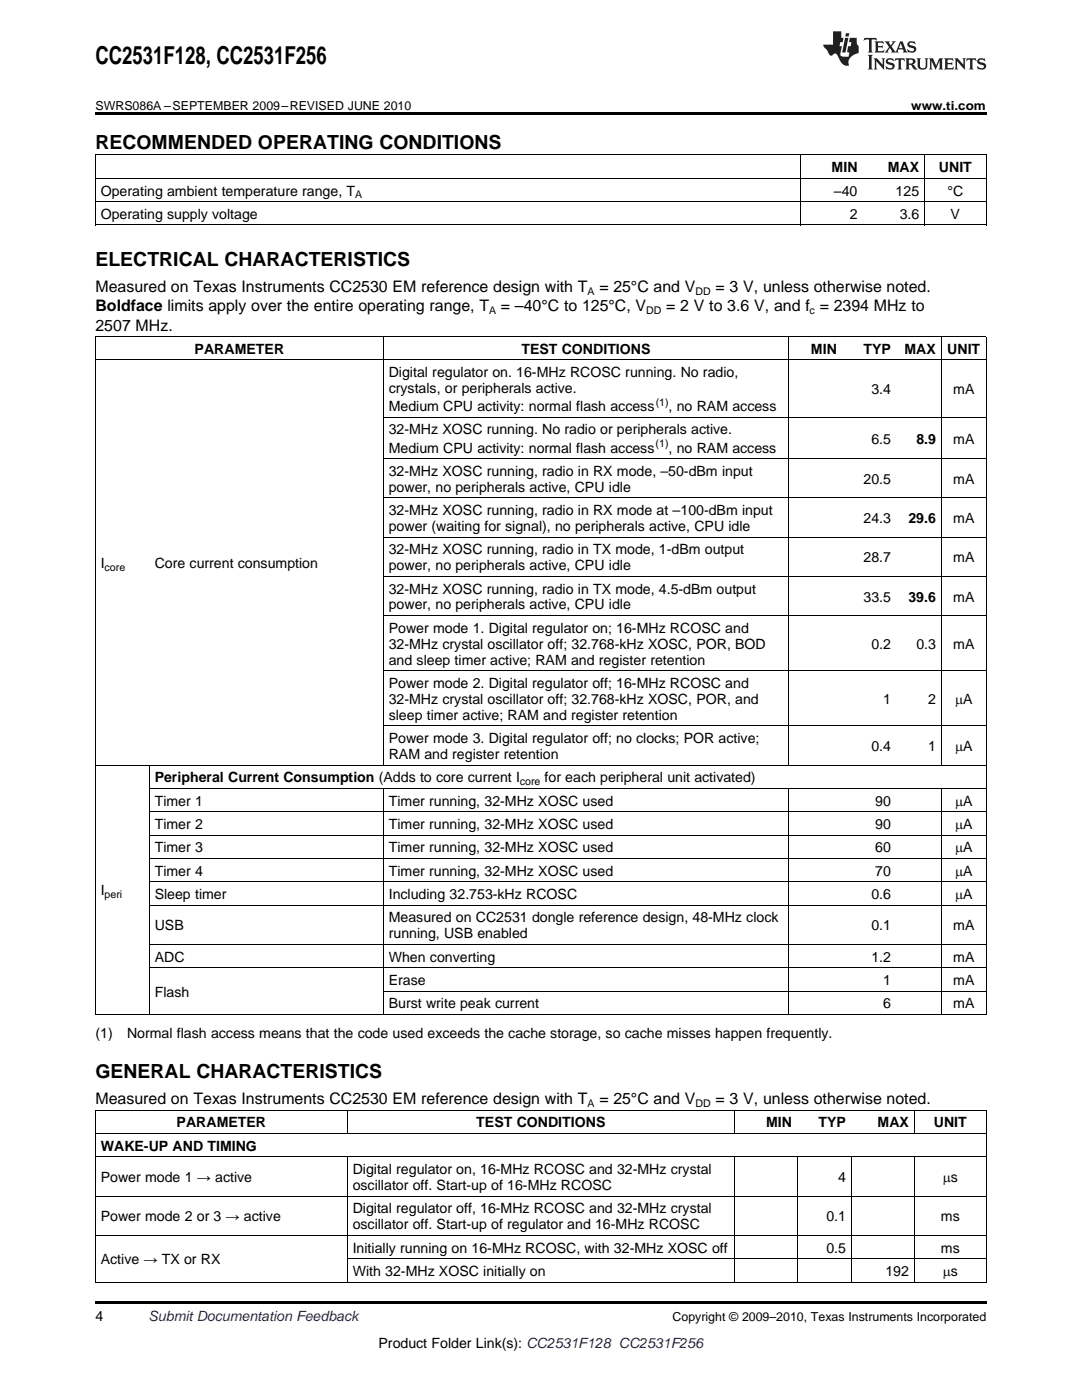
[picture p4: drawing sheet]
<svg xmlns="http://www.w3.org/2000/svg" width="216mm" height="279mm" viewBox="0 0 216 279" stroke-linecap="round" stroke-linejoin="round" font-family="sans-serif">
<defs><g id="words">
<text font-size="4.9" x="19" y="12.8">CC2531F128, CC2531F256</text>
<g font-size="3.9">
<text x="19" y="29.7">RECOMMENDED OPERATING CONDITIONS</text>
<text x="19" y="53.1">ELECTRICAL CHARACTERISTICS</text>
<text x="19" y="215.2">GENERAL CHARACTERISTICS</text>
</g>
<g font-size="3.2">
<text x="19" y="58.2">Measured on Texas Instruments CC2530 EM reference design with T</text>
<text x="119.6" y="58.2">= 25°C and V</text>
<text x="142.8" y="58.2">= 3 V, unless otherwise noted.</text>
<text x="19" y="62.1">Boldface limits apply over the entire operating range, T</text>
<text x="19" y="66">2507 MHz.</text>
<text x="99.9" y="62.1">= –40°C to 125°C, V</text>
<text x="132.9" y="62.1">= 2 V to 3.6 V, and f = 2394 MHz to</text>
<text x="19" y="220.3">Measured on Texas Instruments CC2530 EM reference design with T</text>
<text x="119.6" y="220.3">= 25°C and V</text>
<text x="142.8" y="220.3">= 3 V, unless otherwise noted.</text>
</g>
<g font-size="2.8">
<text x="165.9" y="34.4">MIN</text>
<text x="177.2" y="34.4">MAX</text>
<text x="187.4" y="34.4">UNIT</text>
<text x="20.1" y="39">Operating ambient temperature range, T</text>
<text x="166.4" y="39">–40</text>
<text x="178.7" y="39">125</text>
<text x="189.1" y="39">°C</text>
<text x="20.1" y="43.7">Operating supply voltage</text>
<text x="169.5" y="43.7">2</text>
<text x="179.5" y="43.7">3.6</text>
<text x="189.7" y="43.7">V</text>
<text x="38.8" y="70.6">PARAMETER</text>
<text x="104" y="70.6">TEST CONDITIONS</text>
<text x="161.8" y="70.6">MIN</text>
<text x="172.3" y="70.6">TYP</text>
<text x="180.5" y="70.6">MAX</text>
<text x="189" y="70.6">UNIT</text>
<text x="77.6" y="75.3">Digital regulator on. 16-MHz RCOSC running. No radio,</text>
<text x="77.6" y="78.5">crystals, or peripherals active.</text>
<text x="77.6" y="82.1">Medium CPU activity: normal flash access</text>
<text x="133.4" y="82.1">, no RAM access</text>
<text x="173.9" y="78.7">3.4</text>
<text x="190.2" y="78.7">mA</text>
<text x="77.6" y="86.7">32-MHz XOSC running. No radio or peripherals active.</text>
<text x="173.9" y="88.5">6.5</text>
<text x="182.8" y="88.5">8.9</text>
<text x="190.2" y="88.5">mA</text>
<text x="77.6" y="90.3">Medium CPU activity: normal flash access</text>
<text x="77.6" y="95">32-MHz XOSC running, radio in RX mode, –50-dBm input</text>
<text x="133.4" y="90.3">, no RAM access</text>
<text x="77.6" y="98.1">power, no peripherals active, CPU idle</text>
<text x="172.3" y="96.6">20.5</text>
<text x="190.2" y="96.6">mA</text>
<text x="77.6" y="102.8">32-MHz XOSC running, radio in RX mode at –100-dBm input</text>
<text x="77.6" y="106">power (waiting for signal), no peripherals active, CPU idle</text>
<text x="172.3" y="104.4">24.3</text>
<text x="181.3" y="104.4">29.6</text>
<text x="190.2" y="104.4">mA</text>
<text x="20.1" y="113.4">I</text>
<text x="30.9" y="113.4">Core current consumption</text>
<text x="77.6" y="110.6">32-MHz XOSC running, radio in TX mode, 1-dBm output</text>
<text x="77.6" y="113.8">power, no peripherals active, CPU idle</text>
<text x="172.3" y="112.2">28.7</text>
<text x="190.2" y="112.2">mA</text>
<text x="77.6" y="118.5">32-MHz XOSC running, radio in TX mode, 4.5-dBm output</text>
<text x="77.6" y="121.6">power, no peripherals active, CPU idle</text>
<text x="172.3" y="120.1">33.5</text>
<text x="181.3" y="120.1">39.6</text>
<text x="190.2" y="120.1">mA</text>
<text x="77.6" y="126.3">Power mode 1. Digital regulator on; 16-MHz RCOSC and</text>
<text x="77.6" y="129.5">32-MHz crystal oscillator off; 32.768-kHz XOSC, POR, BOD</text>
<text x="173.9" y="129.5">0.2</text>
<text x="182.8" y="129.5">0.3</text>
<text x="190.2" y="129.5">mA</text>
<text x="77.6" y="132.6">and sleep timer active; RAM and register retention</text>
<text x="77.6" y="137.3">Power mode 2. Digital regulator off; 16-MHz RCOSC and</text>
<text x="77.6" y="140.5">32-MHz crystal oscillator off; 32.768-kHz XOSC, POR, and</text>
<text x="77.6" y="143.7">sleep timer active; RAM and register retention</text>
<text x="176.2" y="140.5">1</text>
<text x="185.2" y="140.5">2</text>
<text x="190.6" y="140.5">mA</text>
<text x="77.6" y="148.3">Power mode 3. Digital regulator off; no clocks; POR active;</text>
<text x="173.9" y="149.9">0.4</text>
<text x="185.2" y="149.9">1</text>
<text x="190.6" y="149.9">mA</text>
<text x="77.6" y="151.5">RAM and register retention</text>
<text x="30.9" y="156.1">Peripheral Current Consumption (Adds to core current I</text>
<text x="30.9" y="160.8">Timer 1</text>
<text x="77.6" y="160.8">Timer running, 32-MHz XOSC used</text>
<text x="108.7" y="156.1">for each peripheral unit activated)</text>
<text x="174.7" y="160.8">90</text>
<text x="190.6" y="160.8">mA</text>
<text x="30.9" y="165.5">Timer 2</text>
<text x="77.6" y="165.5">Timer running, 32-MHz XOSC used</text>
<text x="174.7" y="165.5">90</text>
<text x="190.6" y="165.5">mA</text>
<text x="30.9" y="170.1">Timer 3</text>
<text x="77.6" y="170.1">Timer running, 32-MHz XOSC used</text>
<text x="174.7" y="170.1">60</text>
<text x="190.6" y="170.1">mA</text>
<text x="20.1" y="178.7">I</text>
<text x="30.9" y="174.8">Timer 4</text>
<text x="30.9" y="179.4">Sleep timer</text>
<text x="77.6" y="174.8">Timer running, 32-MHz XOSC used</text>
<text x="77.6" y="179.4">Including 32.753-kHz RCOSC</text>
<text x="173.9" y="179.4">0.6</text>
<text x="174.7" y="174.8">70</text>
<text x="190.6" y="174.8">mA</text>
<text x="190.6" y="179.4">mA</text>
<text x="30.9" y="185.7">USB</text>
<text x="77.6" y="184.1">Measured on CC2531 dongle reference design, 48-MHz clock</text>
<text x="173.9" y="185.7">0.1</text>
<text x="190.2" y="185.7">mA</text>
<text x="30.9" y="191.9">ADC</text>
<text x="77.6" y="187.3">running, USB enabled</text>
<text x="77.6" y="191.9">When converting</text>
<text x="173.9" y="191.9">1.2</text>
<text x="190.2" y="191.9">mA</text>
<text x="77.6" y="196.6">Erase</text>
<text x="176.2" y="196.6">1</text>
<text x="190.2" y="196.6">mA</text>
<text x="30.9" y="198.9">Flash</text>
<text x="77.6" y="201.2">Burst write peak current</text>
<text x="176.2" y="201.2">6</text>
<text x="190.2" y="201.2">mA</text>
<text x="19" y="207.1">(1)</text>
<text x="25.4" y="207.1">Normal flash access means that the code used exceeds the cache storage, so cache misses happen frequently.</text>
<text x="35.2" y="225">PARAMETER</text>
<text x="95" y="225">TEST CONDITIONS</text>
<text x="152.9" y="225">MIN</text>
<text x="163.3" y="225">TYP</text>
<text x="175.1" y="225">MAX</text>
<text x="186.3" y="225">UNIT</text>
<text x="20.1" y="229.7">WAKE-UP AND TIMING</text>
<text x="20.1" y="235.9">Power mode 1 → active</text>
<text x="70.4" y="234.3">Digital regulator on, 16-MHz RCOSC and 32-MHz crystal</text>
<text x="70.4" y="237.5">oscillator off. Start-up of 16-MHz RCOSC</text>
<text x="167.2" y="235.9">4</text>
<text x="188.1" y="235.9">ms</text>
<text x="20.1" y="243.7">Power mode 2 or 3 → active</text>
<text x="70.4" y="242.1">Digital regulator off, 16-MHz RCOSC and 32-MHz crystal</text>
<text x="70.4" y="245.3">oscillator off. Start-up of regulator and 16-MHz RCOSC</text>
<text x="164.9" y="243.7">0.1</text>
<text x="187.7" y="243.7">ms</text>
<text x="70.4" y="250">Initially running on 16-MHz RCOSC, with 32-MHz XOSC off</text>
<text x="164.9" y="250">0.5</text>
<text x="187.7" y="250">ms</text>
<text x="20.1" y="252.3">Active → TX or RX</text>
<text x="70.4" y="254.6">With 32-MHz XOSC initially on</text>
<text x="176.7" y="254.6">192</text>
<text x="188.1" y="254.6">ms</text>
<text x="19" y="263.6">4</text>
<text x="75.5" y="269">Product Folder Link(s): CC2531F128 CC2531F256</text>
</g>
<text font-size="2.8" fill="#0000c8" x="29.6" y="263.6">Submit Documentation Feedback</text>
<g font-size="2.5">
<text x="19" y="21.9">SWRS086A –SEPTEMBER 2009–REVISED JUNE 2010</text>
<text x="181.8" y="21.9">www.ti.com</text>
<text x="134.2" y="263.6">Copyright © 2009–2010, Texas Instruments Incorporated</text>
</g>
<g font-size="2.1">
<text x="70.8" y="39.6">A</text>
<text x="117.2" y="58.8">A</text>
<text x="138.8" y="58.8">DD</text>
<text x="97.6" y="62.7">A</text>
<text x="128.9" y="62.7">DD</text>
<text x="161.5" y="62.7">c</text>
<text x="130.8" y="80.9">(1)</text>
<text x="130.8" y="89.2">(1)</text>
<text x="20.9" y="113.9">core</text>
<text x="103.7" y="156.7">core</text>
<text x="20.9" y="179.2">peri</text>
<text x="117.2" y="221">A</text>
<text x="138.8" y="221">DD</text>
</g>
</g></defs>
<g fill="#231f20">
<path d="M172.5 7.6l-.1 .5 .4-.2h.6v.1v2.1l-.2 .4h.9l-.2-.4v-2.1l.1-.1h.5l.5 .2-.2-.5zM174.5 8.3l.2 .3v1.5l-.2 .4h1.8l.2-.6a1.04 1.04 0 0 1-1.3 .2v-.7h.6l.3 .2v-.6l-.3 .2h-.6v-.6l.8-.1 .4 .3-.2-.5zM176.5 8.3l.9 1.1-.9 1.1h.8l-.2-.2 .4-.7 .5 .7-.2 .2h1.5l-.2-.2 .2-.4h.9l.1 .4-.2 .2h1l-.3-.3-.7-1.9h-.5l-.9 2-.8-1 .9-1h-.8l.1 .3-.4 .5-.3-.6 .1-.2zM179.7 8.6l.4 1h-.7zM181.3 8.4a.63 .63 0 0 0-.2 .7 .63 .63 0 0 0 .6 .4l.6 .2 .1 .2a.75 .75 0 0 1-.7 .4 .75 .75 0 0 1-.6-.5l.1 .7 .1-.1a1.11 1.11 0 0 0 1.5-.6 1.13 1.13 0 0 0-1.2-.8l-.1-.4a1.04 1.04 0 0 1 1.2 .2l-.2-.5-.2 .1-.4-.2zM173.2 10.9l.2 .4v2.2l-.2 .4h1l-.3-.4v-2.2l.3-.4zM174.3 11.6l.3 .4v1.5l-.3 .4h.8l-.2-.4v-1.3l1.5 1.7v-1.9l.2-.4h-.7l.2 .4v.9l-1.1-1.3zM177 11.8a.62 .62 0 0 0-.2 .7 .62 .62 0 0 0 .6 .4l.6 .1 .1 .3a.76 .76 0 0 1-.7 .3 .76 .76 0 0 1-.7-.4l.2 .7 .1-.1a1.11 1.11 0 0 0 1.5-.6 1.13 1.13 0 0 0-1.2-.8l-.1-.4a1.04 1.04 0 0 1 1.2 .2l-.2-.6-.2 .1-.5-.1zM178.7 11.6l-.2 .6a.61 .61 0 0 1 .8-.3v1.6l-.2 .4h.9l-.2-.4v-1.6a.63 .63 0 0 1 .7 .3l-.1-.6zM180.6 11.6l.3 .4v1.5l-.3 .4h1l-.2-.2-.1-.8 .6 .2a.76 .76 0 0 0 1.2 .7l-1-1a.58 .58 0 0 0 .6-.5 .58 .58 0 0 0-.5-.6zM181.4 11.9h.1a.45 .45 0 0 1 .5 .1 .45 .45 0 0 1 .1 .5l-.8 .2zM182.9 11.6l.2 .2a2.17 2.17 0 0 0 .3 1.9 .99 .99 0 0 0 1.6-.6v-1.1l.2-.4h-.7l.2 .2a1.92 1.92 0 0 1-.2 1.8 .6 .6 0 0 1-.9-.5v-1.1l.2-.4zM185.4 11.6l.2 .4v1.5l-.2 .4h.7l-.2-.4v-1.4l.8 1.8 .8-1.8v1.4l-.2 .4h.9l-.2-.4v-1.5l.2-.4h-.8l-.6 1.5-.6-1.5zM188.4 11.6l.2 .4v1.5l-.2 .4h1.8l.1-.6a1.04 1.04 0 0 1-1.2 .1v-.6h.5l.4 .2v-.6l-.4 .2h-.5v-.7h.8l.3 .3-.1-.6zM190.5 11.6l.2 .4v1.5l-.2 .4h.7l-.2-.4v-1.3l1.5 1.7v-1.9l.2-.4h-.7l.2 .4v.9l-1.1-1.3zM192.9 11.6l-.1 .6a.61 .61 0 0 1 .7-.3l.1 1.6-.3 .4h1l-.3-.4 .1-1.6a.63 .63 0 0 1 .7 .3l-.1-.6zM195.2 11.8a.62 .62 0 0 0-.2 .7 .62 .62 0 0 0 .6 .4l.6 .1 .1 .3a.76 .76 0 0 1-.7 .3 .76 .76 0 0 1-.6-.4l.1 .7 .1-.1a1.11 1.11 0 0 0 1.6-.6 1.13 1.13 0 0 0-1.3-.8l-.1-.4a1.04 1.04 0 0 1 1.2 .2l-.1-.6-.2 .1-.5-.1z"/>
<path d="M166.2 6.3v2.6h-1.9v.4l.8 .9a.91 .91 0 0 0 1 .8 .56 .56 0 0 1 .5-.3 .56 .56 0 0 1 .5 .3l.4 .8a1.53 1.53 0 0 0 1.9 1.2 1.54 1.54 0 0 1 1-2.1l.9-.3v-1.4a1.52 1.52 0 0 1-.4-1.6h-1.3l-.2 .8h.5l-.2 .8h-.5l-.1 1v.2l.4 .1-.2 .8a1.93 1.93 0 0 1-1.6-.3l.3-1.8h-.5l.2-.8h.4l.2-.8h-.4v-1.3zM168.6 7.6l-.6 2.9h.7l.6-2.9zM168.8 6.6l-.1 .7h.6l.2-.7z"/>
</g>
<path d="M19 22.5h177.8v.5h-177.8zM19 259.7h177.8v.5h-177.8z" fill="#000"/>
<g fill="none" stroke="#000" stroke-width=".2">
<path d="M19 35.6h177.8M19 30.9h177.8M19.1 31v13.9M159.8 31v13.9M184.4 31v13.9M196.8 31v13.9M19 44.9h177.8M19 40.2h177.8M19 71.8h177.8M19 67.2h177.8M19.1 67.2v135.3M76.5 67.2v85.6"/>
<path d="M157.3 67.2v85.6M187.8 67.2v85.6M196.8 67.2v135.3M76.5 99.4h120.3M76.5 91.5h120.3M76.5 83.3h120.3M76.5 115h120.3M76.5 107.2h120.3M76.5 133.9h120.3M76.5 122.9h120.3M19 152.7h177.8M29.8 152.8v49.7"/>
<path d="M29.8 157.4h167M76.5 157.4v45.1M76.5 144.9h120.3M157.3 157.4v45.1M187.8 157.4v45.1M29.8 176h167M29.8 171.3h167M29.8 166.7h167M29.8 162h167M29.8 193.1h167M29.8 188.5h167M29.8 180.6h167"/>
<path d="M76.5 197.8h120.3M19 202.4h177.8M19 238.7h177.8M19 230.9h177.8M19 226.2h177.8M19 221.6h177.8M19.1 221.6v34.3M69.3 221.6v4.7M69.3 230.9v25M146.5 221.6v4.7M146.5 230.9v25M159 230.9v25"/>
<path d="M169.8 230.9v25M182.4 221.6v4.7M182.4 230.9v25M196.8 221.6v34.3M19 255.9h177.8M19 246.5h177.8M69.3 251.2h127.5"/>
</g>
<use href="#words"/>
</svg>
